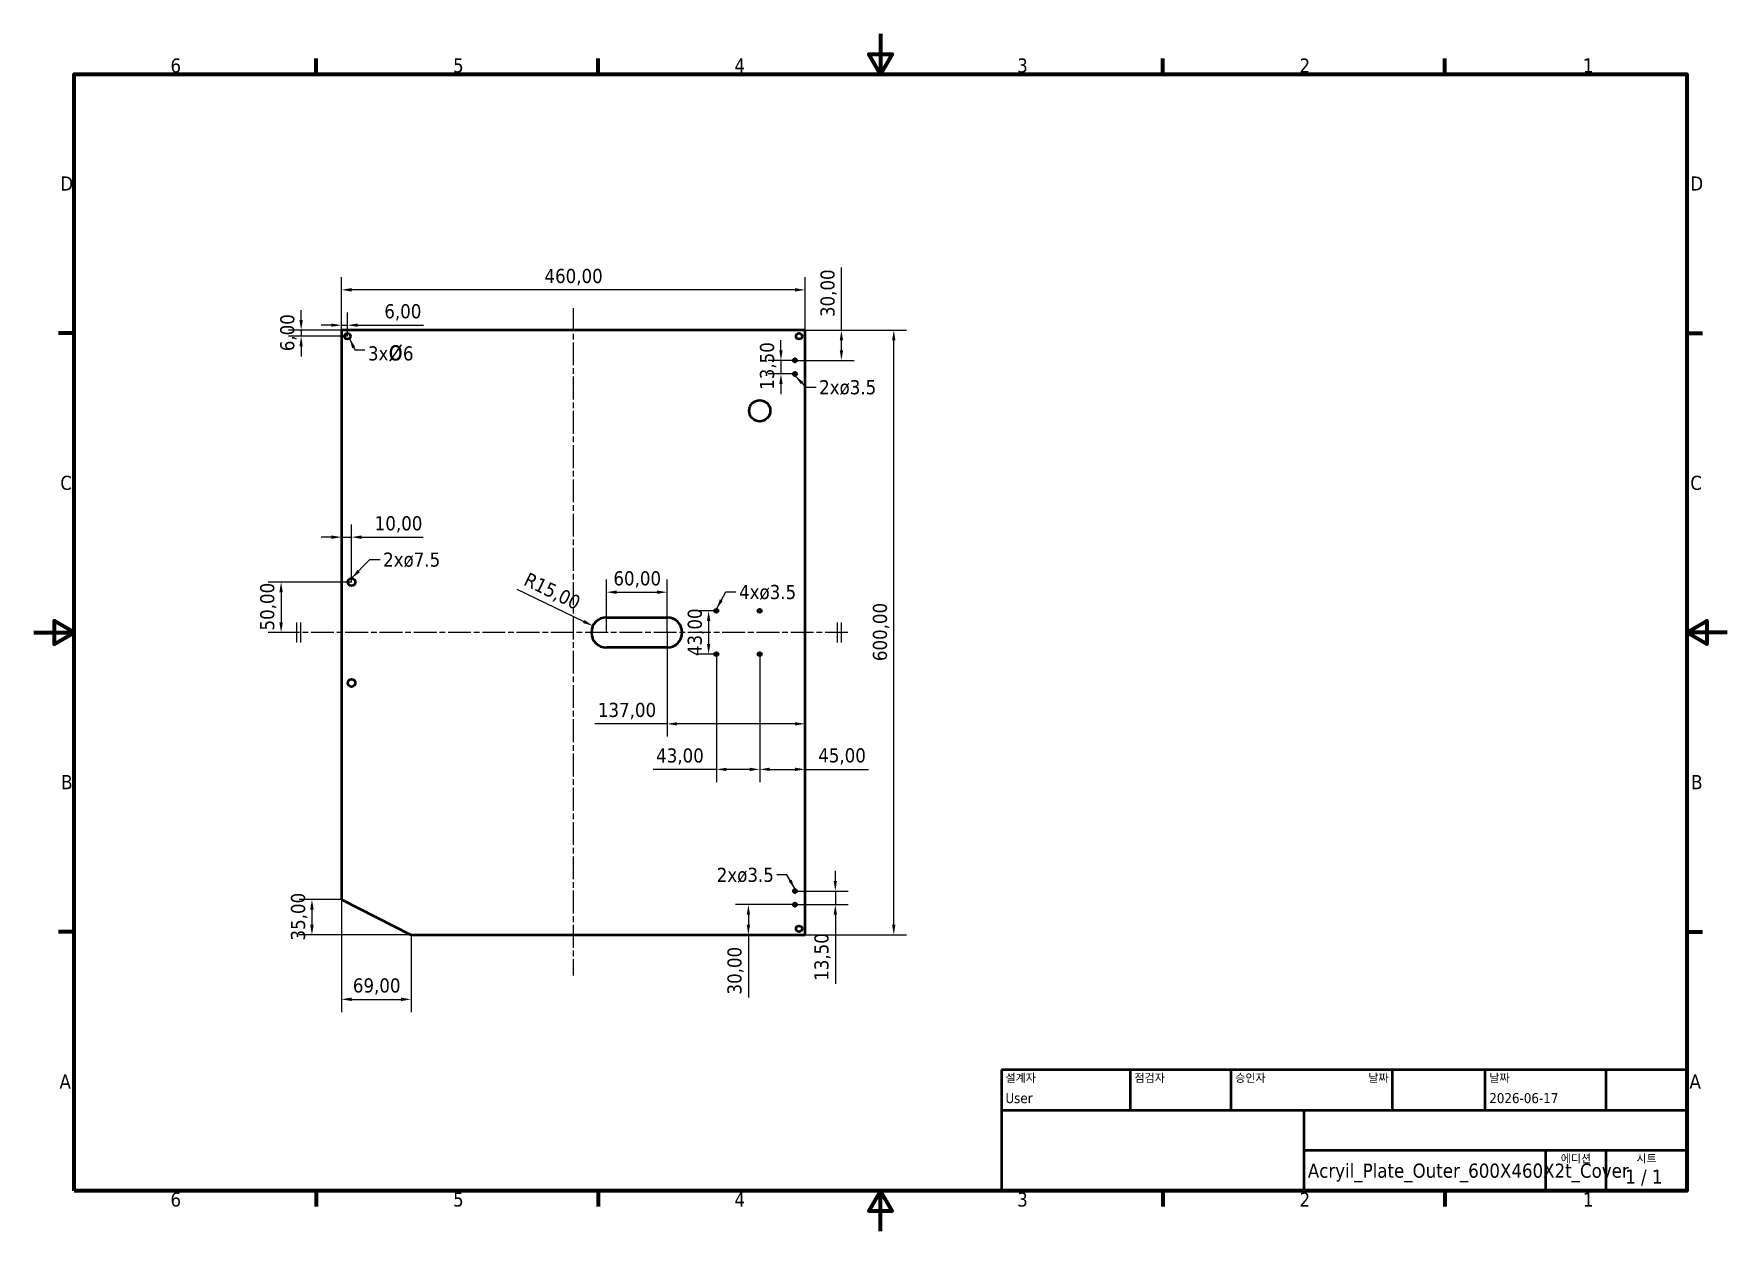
# Model space of a CAD drawing. Header units: millimetres. Extents: x 0 to 1680, y 0 to 1188.
import ezdxf
from ezdxf.enums import TextEntityAlignment as Align

# ---------------------------------------------------------------- set-up
doc = ezdxf.new("R2010")
doc.units = ezdxf.units.MM
doc.header["$LTSCALE"] = 4
doc.linetypes.add('CHAIN', pattern=[0.3543, 0.2362, -0.0295, 0.0591, -0.0295])
for name, color, linetype, lineweight in [('경계(ISO)', 7, 'Continuous', 70), ('기호(ISO)', 7, 'Continuous', 25), ('스케치 형상(ISO)', 7, 'Continuous', 25), ('외형선(ISO)', 7, 'Continuous', 50), ('제목(ISO)', 7, 'Continuous', 50), ('중심선(ISO)', 7, 'Continuous', 25), ('치수(ISO)', 7, 'Continuous', 25)]:
    doc.layers.add(name, color=color, linetype=linetype, lineweight=lineweight)
doc.styles.add('주 텍스트 (ISO)', font='tahoma.ttf')
doc.styles.add('텍스트 스타일39', font='tahoma.ttf')
doc.styles.add('텍스트 스타일41', font='tahoma.ttf')
doc.dimstyles.new('기본값 (ISO)', dxfattribs={"dimscale": 4, "dimtxt": 3.5, "dimasz": 2.5, "dimexe": 3.175, "dimexo": 0, "dimgap": 0.762, "dimtad": 1, "dimzin": 0, "dimtxsty": '주 텍스트 (ISO)', "dimcen": 0.09, "dimdle": 10, "dimclrd": 256, "dimclre": 256, "dimclrt": 256, "dimazin": 0, "dimtfac": 1.001486, "dimtmove": 0, "dimatfit": 3, "dimfxl": 0, "dimtolj": 1, "dimtzin": 0, "dimlwd": -1, "dimlwe": -1, "dimarcsym": 0})
doc.dimstyles.new('기본값 - 방법 1b (ISO)$7', dxfattribs={"dimscale": 4, "dimtxt": 3.5, "dimasz": 2.5, "dimexe": 3.175, "dimexo": 0, "dimgap": 0.762, "dimtad": 1, "dimtoh": 1, "dimtxsty": '주 텍스트 (ISO)', "dimcen": 0.09, "dimdle": 10, "dimclrd": 256, "dimclre": 256, "dimclrt": 256, "dimazin": 2, "dimtfac": 1, "dimtmove": 0, "dimatfit": 3, "dimfxl": 0, "dimtolj": 1, "dimlwd": -1, "dimlwe": -1, "dimarcsym": 0})

msp = doc.modelspace()

# ---------------------------------------------------------------- texts
at = {"layer": '기호(ISO)', "char_height": 14, "style": '주 텍스트 (ISO)'}
for s, insert, width, attachment_point in [('\\fTahoma|b0|i0;{\\H14.0000;3x}\\fTahoma|b0|i0;{\\H20.0000;ø}\\fTahoma|b0|i0;{\\H14.0000;6}', (331.458, 862.703), 45.4684, 7), ('\\fTahoma|b0|i0;4xø3.5', (699.655, 641.192), 57.32739, 1)]:
    msp.add_mtext(s, dxfattribs=dict(at, insert=insert, width=width, attachment_point=attachment_point))
at = {"layer": '기호(ISO)', "char_height": 14, "width": 57.32739, "line_spacing_factor": 1.714286, "style": '주 텍스트 (ISO)'}
for s, insert, attachment_point in [('\\fTahoma|b0|i0;2xø3.5\\P', (779.112, 844.388), 1), ('\\fTahoma|b0|i0;2xø7.5\\P', (346.513, 673.361), 1), ('\\fTahoma|b0|i0;2xø3.5\\P', (734.18, 360.557), 3)]:
    msp.add_mtext(s, dxfattribs=dict(at, insert=insert, attachment_point=attachment_point))

# ---------------------------------------------------------------- blocks, each defined once
blk = doc.blocks.new('경계 기본 경계')
at = {"layer": '경계(ISO)'}
for p, q in [((70, 287), (70, 290.9)), ((140, 287), (140, 290.9)), ((280, 287), (280, 290.9)), ((350, 287), (350, 290.9)), ((10, 222.75), (6.1, 222.75)), ((410, 222.75), (413.9, 222.75)), ((10, 74.25), (6.1, 74.25)), ((410, 74.25), (413.9, 74.25)), ((70, 10), (70, 6.1)), ((140, 10), (140, 6.1)), ((280, 10), (280, 6.1)), ((350, 10), (350, 6.1))]:
    blk.add_line(p, q, dxfattribs=at)
at = {"layer": '경계(ISO)', "flags": 128}
for points in [[(210, 297), (210, 287), (207.11, 292), (212.89, 292), (210, 287)], [(10, 10), (10, 287), (410, 287), (410, 10), (10, 10)], [(0, 148.5), (10, 148.5), (5, 151.39), (5, 145.61), (10, 148.5)], [(420, 148.5), (410, 148.5), (415, 151.39), (415, 145.61), (410, 148.5)], [(210, 0), (210, 10), (207.11, 5), (212.89, 5), (210, 10)]]:
    blk.add_lwpolyline(points, dxfattribs=at)
at = {"layer": '경계(ISO)', "char_height": 3.5, "attachment_point": 7, "style": '주 텍스트 (ISO)'}
for s, insert in [('6', (33.88, 287.33)), ('5', (103.98, 287.33)), ('4', (173.78, 287.4)), ('3', (243.91, 287.33)), ('2', (313.94, 287.4)), ('1', (384.21, 287.4)), ('D', (6.57, 258.13)), ('D', (410.87, 258.13)), ('C', (6.56, 183.81)), ('C', (410.86, 183.81)), ('B', (6.78, 109.63)), ('B', (411.08, 109.63)), ('A', (6.36, 35.38)), ('A', (410.66, 35.38)), ('6', (33.88, 6.03)), ('5', (103.98, 6.03)), ('4', (173.78, 6.1)), ('3', (243.91, 6.03)), ('2', (313.94, 6.1)), ('1', (384.21, 6.1))]:
    blk.add_mtext(s, dxfattribs=dict(at, insert=insert))
blk = doc.blocks.new('제목 블록 ISO')
at = {"layer": '제목(ISO)'}
for p, q in [((270.07, 130), (100.07, 130)), ((100.07, 130), (100.07, 100)), ((132.07, 120), (132.07, 130)), ((157.07, 120), (157.07, 130)), ((197.07, 120), (197.07, 130)), ((220.07, 120), (220.07, 130)), ((250.07, 120), (250.07, 130)), ((270.07, 100), (270.07, 130)), ((100.07, 120), (270.07, 120)), ((175.07, 120), (175.07, 100)), ((270.07, 110), (175.07, 110)), ((235.07, 100), (235.07, 110)), ((250.07, 100), (250.07, 110)), ((100.07, 100), (270.07, 100))]:
    blk.add_line(p, q, dxfattribs=at)
at = {"layer": '제목(ISO)', "style": '텍스트 스타일41'}
for s, p in [('설계자', (101.07, 129)), ('점검자', (133.07, 129)), ('승인자', (158.07, 129)), ('날짜', (221.07, 129))]:
    blk.add_text(s, height=2, dxfattribs=at).set_placement(p, align=Align.TOP_LEFT)
blk.add_text('날짜', height=2, dxfattribs=at).set_placement((196.07, 129), align=Align.TOP_RIGHT)
for s, p in [('에디션', (242.57, 109)), ('시트', (260.07, 109))]:
    blk.add_text(s, height=2, dxfattribs=at).set_placement(p, align=Align.TOP_CENTER)
at = {"layer": '제목(ISO)', "style": '주 텍스트 (ISO)'}
blk.add_text('1 / 1 ', height=3.5, dxfattribs=at).set_placement((260.07, 103.5), align=Align.MIDDLE_CENTER)
at = {"layer": '제목(ISO)', "style": '텍스트 스타일39'}
for tag, p in [('작성자', (101.07, 121)), ('점검자', (133.07, 121)), ('엔지니어링_승인자', (158.07, 121)), ('작성_날짜', (221.07, 121))]:
    blk.add_attdef(tag, text='', height=2.5, dxfattribs=at).set_placement(p, align=Align.BOTTOM_LEFT)
blk.add_attdef('엔지니어링_승인_날짜', text='', height=2.5, dxfattribs=at).set_placement((196.07, 121), align=Align.BOTTOM_RIGHT)
at = {"layer": '제목(ISO)', "style": '주 텍스트 (ISO)'}
for tag, p in [('제목', (222.57, 115)), ('회사', (137.41, 109.96)), ('리비전_번호', (242.57, 103.5))]:
    blk.add_attdef(tag, text='', height=3.5, dxfattribs=at).set_placement(p, align=Align.MIDDLE_CENTER)
blk.add_attdef('부품_번호', text='', height=3.5, dxfattribs=at).set_placement((176.07, 105), align=Align.MIDDLE_LEFT)
blk = doc.blocks.new('*D8')
at = {"layer": 'Defpoints', "color": 0, "transparency": 16777216}
for p in [(305.2, 934), (305.2, 894), (765.2, 894)]:
    blk.add_point(p, dxfattribs=at)
at = {"layer": '치수(ISO)', "transparency": 16777216}
for p, q in [((305.2, 894), (305.2, 946.7)), ((765.2, 894), (765.2, 946.7)), ((755.2, 934), (315.2, 934))]:
    blk.add_line(p, q, dxfattribs=at)
for points in [[(315.2, 935.7), (315.2, 932.3), (305.2, 934)], [(755.2, 935.7), (755.2, 932.3), (765.2, 934)]]:
    blk.add_solid(points, dxfattribs=at)
at = {"layer": '치수(ISO)', "transparency": 16777216, "insert": (506.6, 954.8), "char_height": 14, "attachment_point": 1, "style": '주 텍스트 (ISO)'}
blk.add_mtext('\\A1;460,00', dxfattribs=at)
blk = doc.blocks.new('*D9')
at = {"layer": 'Defpoints', "color": 0, "transparency": 16777216}
for p in [(765.2, 894), (853.2, 894), (765.2, 294)]:
    blk.add_point(p, dxfattribs=at)
at = {"layer": '치수(ISO)', "transparency": 16777216}
for p, q in [((765.2, 894), (865.9, 894)), ((853.2, 304), (853.2, 884)), ((765.2, 294), (865.9, 294))]:
    blk.add_line(p, q, dxfattribs=at)
for points in [[(851.5, 884), (854.8, 884), (853.2, 894)], [(851.5, 304), (854.8, 304), (853.2, 294)]]:
    blk.add_solid(points, dxfattribs=at)
at = {"layer": '치수(ISO)', "transparency": 16777216, "insert": (832.4, 565.6), "char_height": 14, "attachment_point": 1, "rotation": 90, "style": '주 텍스트 (ISO)'}
blk.add_mtext('\\A1;600,00', dxfattribs=at)
blk = doc.blocks.new('*D10')
at = {"layer": 'Defpoints', "color": 0, "transparency": 16777216}
for p in [(305.2, 329), (275.9, 294), (374.2, 294)]:
    blk.add_point(p, dxfattribs=at)
at = {"layer": '치수(ISO)', "transparency": 16777216}
for p, q in [((305.2, 329), (263.2, 329)), ((275.9, 319), (275.9, 304)), ((374.2, 294), (263.2, 294))]:
    blk.add_line(p, q, dxfattribs=at)
for points in [[(274.2, 319), (277.6, 319), (275.9, 329)], [(274.2, 304), (277.6, 304), (275.9, 294)]]:
    blk.add_solid(points, dxfattribs=at)
at = {"layer": '치수(ISO)', "transparency": 16777216, "insert": (255.1, 288.4), "char_height": 14, "attachment_point": 1, "rotation": 90, "style": '주 텍스트 (ISO)'}
blk.add_mtext('\\A1;\\fTahoma|b0|i0;35,00\\P', dxfattribs=at)
blk = doc.blocks.new('*D11')
at = {"layer": 'Defpoints', "color": 0, "transparency": 16777216}
for p in [(305.2, 329), (374.2, 294), (374.2, 230)]:
    blk.add_point(p, dxfattribs=at)
at = {"layer": '치수(ISO)', "transparency": 16777216}
for p, q in [((305.2, 329), (305.2, 217.3)), ((374.2, 294), (374.2, 217.3)), ((315.2, 230), (364.2, 230))]:
    blk.add_line(p, q, dxfattribs=at)
for points in [[(315.2, 231.7), (315.2, 228.3), (305.2, 230)], [(364.2, 231.7), (364.2, 228.3), (374.2, 230)]]:
    blk.add_solid(points, dxfattribs=at)
at = {"layer": '치수(ISO)', "transparency": 16777216, "insert": (316.5, 250.8), "char_height": 14, "attachment_point": 1, "style": '주 텍스트 (ISO)'}
blk.add_mtext('\\A1;69,00', dxfattribs=at)
blk = doc.blocks.new('*D12')
at = {"layer": 'Defpoints', "color": 0, "transparency": 16777216}
for p in [(677.2, 615.5), (669.5, 572.5), (677.2, 572.5)]:
    blk.add_point(p, dxfattribs=at)
at = {"layer": '치수(ISO)', "transparency": 16777216}
for p, q in [((677.2, 615.5), (656.8, 615.5)), ((669.5, 605.5), (669.5, 582.5)), ((677.2, 572.5), (656.8, 572.5))]:
    blk.add_line(p, q, dxfattribs=at)
for points in [[(667.8, 605.5), (671.1, 605.5), (669.5, 615.5)], [(667.8, 582.5), (671.1, 582.5), (669.5, 572.5)]]:
    blk.add_solid(points, dxfattribs=at)
at = {"layer": '치수(ISO)', "transparency": 16777216, "insert": (648.7, 570.6), "char_height": 14, "attachment_point": 1, "rotation": 90, "style": '주 텍스트 (ISO)'}
blk.add_mtext('\\A1;43,00', dxfattribs=at)
blk = doc.blocks.new('*D13')
at = {"layer": 'Defpoints', "color": 0, "transparency": 16777216}
for p in [(677.2, 572.5), (720.2, 572.5), (677.2, 458.2)]:
    blk.add_point(p, dxfattribs=at)
at = {"layer": '치수(ISO)', "transparency": 16777216}
for p, q in [((677.2, 572.5), (677.2, 445.5)), ((720.2, 572.5), (720.2, 445.5)), ((677.2, 458.2), (614.4, 458.2)), ((710.2, 458.2), (687.2, 458.2))]:
    blk.add_line(p, q, dxfattribs=at)
for points in [[(687.2, 459.8), (687.2, 456.5), (677.2, 458.2)], [(710.2, 459.8), (710.2, 456.5), (720.2, 458.2)]]:
    blk.add_solid(points, dxfattribs=at)
at = {"layer": '치수(ISO)', "transparency": 16777216, "insert": (617.4, 479), "char_height": 14, "attachment_point": 1, "style": '주 텍스트 (ISO)'}
blk.add_mtext('\\A1;43,00', dxfattribs=at)
blk = doc.blocks.new('*D14')
at = {"layer": 'Defpoints', "color": 0, "transparency": 16777216}
for p in [(628.2, 634), (568.2, 594), (628.2, 594)]:
    blk.add_point(p, dxfattribs=at)
at = {"layer": '치수(ISO)', "transparency": 16777216}
for p, q in [((568.2, 594), (568.2, 646.7)), ((628.2, 594), (628.2, 646.7)), ((578.2, 634), (618.2, 634))]:
    blk.add_line(p, q, dxfattribs=at)
for points in [[(578.2, 635.7), (578.2, 632.3), (568.2, 634)], [(618.2, 635.7), (618.2, 632.3), (628.2, 634)]]:
    blk.add_solid(points, dxfattribs=at)
at = {"layer": '치수(ISO)', "transparency": 16777216, "insert": (575, 654.8), "char_height": 14, "attachment_point": 1, "style": '주 텍스트 (ISO)'}
blk.add_mtext('\\A1;60,00', dxfattribs=at)
blk = doc.blocks.new('*D15')
at = {"layer": 'Defpoints', "color": 0, "transparency": 16777216}
for p in [(554.7, 600.5), (568.2, 594)]:
    blk.add_point(p, dxfattribs=at)
at = {"layer": '치수(ISO)', "transparency": 16777216}
blk.add_line((479.2, 636.9), (545.7, 604.9), dxfattribs=at)
blk.add_solid([(546.4, 606.4), (544.9, 603.4), (554.7, 600.5)], dxfattribs=at)
at = {"layer": '치수(ISO)', "transparency": 16777216, "insert": (491, 654.3), "char_height": 14, "attachment_point": 1, "rotation": 334.2621, "style": '주 텍스트 (ISO)'}
blk.add_mtext('\\A1;R15,00', dxfattribs=at)
blk = doc.blocks.new('*D16')
at = {"layer": 'Defpoints', "color": 0, "transparency": 16777216}
for p in [(305.2, 898.9), (305.2, 894), (311.2, 888)]:
    blk.add_point(p, dxfattribs=at)
at = {"layer": '치수(ISO)', "transparency": 16777216}
for p, q in [((305.2, 894), (305.2, 911.6)), ((311.2, 888), (311.2, 911.6)), ((295.2, 898.9), (285.2, 898.9)), ((305.2, 898.9), (311.2, 898.9)), ((321.2, 898.9), (386.5, 898.9))]:
    blk.add_line(p, q, dxfattribs=at)
for points in [[(295.2, 900.6), (295.2, 897.3), (305.2, 898.9)], [(321.2, 900.6), (321.2, 897.3), (311.2, 898.9)]]:
    blk.add_solid(points, dxfattribs=at)
at = {"layer": '치수(ISO)', "transparency": 16777216, "insert": (347.7, 919.8), "char_height": 14, "attachment_point": 1, "style": '주 텍스트 (ISO)'}
blk.add_mtext('\\A1;6,00', dxfattribs=at)
blk = doc.blocks.new('*D17')
at = {"layer": 'Defpoints', "color": 0, "transparency": 16777216}
for p in [(305.2, 894), (265.2, 888), (311.2, 888)]:
    blk.add_point(p, dxfattribs=at)
at = {"layer": '치수(ISO)', "transparency": 16777216}
for p, q in [((265.2, 904), (265.2, 914)), ((305.2, 894), (252.5, 894)), ((265.2, 894), (265.2, 888)), ((311.2, 888), (252.5, 888)), ((265.2, 878), (265.2, 868))]:
    blk.add_line(p, q, dxfattribs=at)
for points in [[(263.5, 904), (266.8, 904), (265.2, 894)], [(263.5, 878), (266.8, 878), (265.2, 888)]]:
    blk.add_solid(points, dxfattribs=at)
at = {"layer": '치수(ISO)', "transparency": 16777216, "insert": (244.4, 873.1), "char_height": 14, "attachment_point": 1, "rotation": 90, "style": '주 텍스트 (ISO)'}
blk.add_mtext('\\A1;6,00', dxfattribs=at)
blk = doc.blocks.new('*D18')
at = {"layer": 'Defpoints', "color": 0, "transparency": 16777216}
for p in [(720.2, 572.5), (765.2, 503.4), (720.2, 458.2)]:
    blk.add_point(p, dxfattribs=at)
at = {"layer": '치수(ISO)', "transparency": 16777216}
for p, q in [((720.2, 572.5), (720.2, 445.5)), ((730.2, 458.2), (755.2, 458.2)), ((765.2, 458.2), (828, 458.2))]:
    blk.add_line(p, q, dxfattribs=at)
for points in [[(730.2, 459.9), (730.2, 456.6), (720.2, 458.2)], [(755.2, 459.9), (755.2, 456.6), (765.2, 458.2)]]:
    blk.add_solid(points, dxfattribs=at)
at = {"layer": '치수(ISO)', "transparency": 16777216, "insert": (778.2, 479.1), "char_height": 14, "attachment_point": 1, "style": '주 텍스트 (ISO)'}
blk.add_mtext('\\A1;45,00', dxfattribs=at)
blk = doc.blocks.new('*D19')
at = {"layer": 'Defpoints', "color": 0, "transparency": 16777216}
for p in [(628.2, 594), (765.2, 503.4), (765.2, 503.4)]:
    blk.add_point(p, dxfattribs=at)
at = {"layer": '치수(ISO)', "transparency": 16777216}
for p, q in [((628.2, 594), (628.2, 490.7)), ((628.2, 503.4), (556.6, 503.4)), ((755.2, 503.4), (638.2, 503.4))]:
    blk.add_line(p, q, dxfattribs=at)
for points in [[(638.2, 505), (638.2, 501.7), (628.2, 503.4)], [(755.2, 505), (755.2, 501.7), (765.2, 503.4)]]:
    blk.add_solid(points, dxfattribs=at)
at = {"layer": '치수(ISO)', "transparency": 16777216, "insert": (559.6, 524.2), "char_height": 14, "attachment_point": 1, "style": '주 텍스트 (ISO)'}
blk.add_mtext('\\A1;137,00', dxfattribs=at)
blk = doc.blocks.new('*D20')
at = {"layer": 'Defpoints', "color": 0, "transparency": 16777216}
for p in [(315.2, 644), (245.3, 594), (252.8, 594)]:
    blk.add_point(p, dxfattribs=at)
at = {"layer": '치수(ISO)', "transparency": 16777216}
for p, q in [((315.2, 644), (232.6, 644)), ((245.3, 634), (245.3, 604)), ((252.8, 594), (232.6, 594))]:
    blk.add_line(p, q, dxfattribs=at)
for points in [[(243.6, 634), (247, 634), (245.3, 644)], [(243.6, 604), (247, 604), (245.3, 594)]]:
    blk.add_solid(points, dxfattribs=at)
at = {"layer": '치수(ISO)', "transparency": 16777216, "insert": (224.5, 596), "char_height": 14, "attachment_point": 1, "rotation": 90, "style": '주 텍스트 (ISO)'}
blk.add_mtext('\\A1;50,00', dxfattribs=at)
blk = doc.blocks.new('*D21')
at = {"layer": 'Defpoints', "color": 0, "transparency": 16777216}
for p in [(305.2, 679), (315.2, 688.6), (315.2, 644)]:
    blk.add_point(p, dxfattribs=at)
at = {"layer": '치수(ISO)', "transparency": 16777216}
for p, q in [((315.2, 644), (315.2, 701.3)), ((295.2, 688.6), (285.2, 688.6)), ((305.2, 688.6), (315.2, 688.6)), ((325.2, 688.6), (386.2, 688.6))]:
    blk.add_line(p, q, dxfattribs=at)
for points in [[(295.2, 690.3), (295.2, 686.9), (305.2, 688.6)], [(325.2, 690.3), (325.2, 686.9), (315.2, 688.6)]]:
    blk.add_solid(points, dxfattribs=at)
at = {"layer": '치수(ISO)', "transparency": 16777216, "insert": (338.2, 709.4), "char_height": 14, "attachment_point": 1, "style": '주 텍스트 (ISO)'}
blk.add_mtext('\\A1;10,00', dxfattribs=at)
blk = doc.blocks.new('*D22')
at = {"layer": 'Defpoints', "color": 0, "transparency": 16777216}
for p in [(755.2, 864), (741.2, 850.5), (755.2, 850.5)]:
    blk.add_point(p, dxfattribs=at)
at = {"layer": '치수(ISO)', "transparency": 16777216}
for p, q in [((741.2, 874), (741.2, 884)), ((755.2, 864), (728.5, 864)), ((741.2, 864), (741.2, 850.5)), ((755.2, 850.5), (728.5, 850.5)), ((741.2, 840.5), (741.2, 830.5))]:
    blk.add_line(p, q, dxfattribs=at)
for points in [[(739.6, 874), (742.9, 874), (741.2, 864)], [(739.6, 840.5), (742.9, 840.5), (741.2, 850.5)]]:
    blk.add_solid(points, dxfattribs=at)
at = {"layer": '치수(ISO)', "transparency": 16777216, "insert": (720.4, 834.8), "char_height": 14, "attachment_point": 1, "rotation": 90, "style": '주 텍스트 (ISO)'}
blk.add_mtext('\\A1;13,50', dxfattribs=at)
blk = doc.blocks.new('*D23')
at = {"layer": 'Defpoints', "color": 0, "transparency": 16777216}
for p in [(765.2, 894), (755.2, 864), (801.2, 864)]:
    blk.add_point(p, dxfattribs=at)
at = {"layer": '치수(ISO)', "transparency": 16777216}
for p, q in [((801.2, 894), (801.2, 956.3)), ((765.2, 894), (813.9, 894)), ((801.2, 874), (801.2, 884)), ((755.2, 864), (813.9, 864))]:
    blk.add_line(p, q, dxfattribs=at)
for points in [[(799.6, 884), (802.9, 884), (801.2, 894)], [(799.6, 874), (802.9, 874), (801.2, 864)]]:
    blk.add_solid(points, dxfattribs=at)
at = {"layer": '치수(ISO)', "transparency": 16777216, "insert": (780.4, 907), "char_height": 14, "attachment_point": 1, "rotation": 90, "style": '주 텍스트 (ISO)'}
blk.add_mtext('\\A1;30,00', dxfattribs=at)
blk = doc.blocks.new('*D24')
at = {"layer": 'Defpoints', "color": 0, "transparency": 16777216}
for p in [(755.2, 324), (708.9, 294), (741.3, 294)]:
    blk.add_point(p, dxfattribs=at)
at = {"layer": '치수(ISO)', "transparency": 16777216}
for p, q in [((755.2, 324), (696.2, 324)), ((708.9, 314), (708.9, 304)), ((708.9, 294), (708.9, 231.7))]:
    blk.add_line(p, q, dxfattribs=at)
for points in [[(707.3, 314), (710.6, 314), (708.9, 324)], [(707.3, 304), (710.6, 304), (708.9, 294)]]:
    blk.add_solid(points, dxfattribs=at)
at = {"layer": '치수(ISO)', "transparency": 16777216, "insert": (688.1, 234.8), "char_height": 14, "attachment_point": 1, "rotation": 90, "style": '주 텍스트 (ISO)'}
blk.add_mtext('\\A1;30,00', dxfattribs=at)
blk = doc.blocks.new('*D25')
at = {"layer": 'Defpoints', "color": 0, "transparency": 16777216}
for p in [(755.2, 337.5), (755.2, 324), (795.2, 324)]:
    blk.add_point(p, dxfattribs=at)
at = {"layer": '치수(ISO)', "transparency": 16777216}
for p, q in [((795.2, 347.5), (795.2, 357.5)), ((755.2, 337.5), (807.9, 337.5)), ((795.2, 337.5), (795.2, 324)), ((755.2, 324), (807.9, 324)), ((795.2, 314), (795.2, 245.4))]:
    blk.add_line(p, q, dxfattribs=at)
for points in [[(793.5, 347.5), (796.8, 347.5), (795.2, 337.5)], [(793.5, 314), (796.8, 314), (795.2, 324)]]:
    blk.add_solid(points, dxfattribs=at)
at = {"layer": '치수(ISO)', "transparency": 16777216, "insert": (774.4, 248.4), "char_height": 14, "attachment_point": 1, "rotation": 90, "style": '주 텍스트 (ISO)'}
blk.add_mtext('\\A1;13,50', dxfattribs=at)
blk = doc.blocks.new('가로대칭')
at = {"layer": '스케치 형상(ISO)'}
for p, q in [((-0.5, 2.5), (-0.5, -2.5)), ((0.5, 2.5), (0.5, -2.5))]:
    blk.add_line(p, q, dxfattribs=at)

# ---------------------------------------------------------------- dimensions: what is measured, and where the dimension line sits
at = {"layer": '치수(ISO)'}
for base, p1, p2, angle, override, picture, middle in [((305.174, 934), (765.174, 894), (305.174, 894), 180, {"dimgap": 0.762, "dimdec": 2, "dimtol": 0, "dimlim": 0, "dimtp": 0, "dimtm": 0, "dimtdec": 2, "dimtofl": 0, "dimatfit": 1}, '*D8', (535.174, 934)), ((801.249, 864), (765.174, 894), (755.174, 864), 90, {"dimgap": 0.762, "dimdec": 2, "dimtol": 0, "dimlim": 0, "dimtp": 0, "dimtm": 0, "dimtdec": 2, "dimtofl": 0, "dimatfit": 2}, '*D23', (801.249, 930.14)), ((265.174, 888), (305.174, 894), (311.174, 888), 90, {"dimgap": 0.762, "dimdec": 2, "dimtol": 0, "dimlim": 0, "dimtp": 0, "dimtm": 0, "dimtdec": 2, "dimtofl": 1, "dimatfit": 1}, '*D17', (265.174, 891)), ((305.174, 898.943), (311.174, 888), (305.174, 894), 180, {"dimgap": 0.762, "dimdec": 2, "dimtol": 0, "dimlim": 0, "dimtp": 0, "dimtm": 0, "dimtdec": 2, "dimtofl": 1, "dimatfit": 1}, '*D16', (365.599, 898.943)), ((853.174, 894), (765.174, 294), (765.174, 894), 90, {"dimgap": 0.762, "dimdec": 2, "dimtol": 0, "dimlim": 0, "dimtp": 0, "dimtm": 0, "dimtdec": 2, "dimtofl": 0, "dimatfit": 1}, '*D9', (853.174, 594)), ((741.245, 850.5), (755.174, 864), (755.174, 850.5), 90, {"dimgap": 0.762, "dimdec": 2, "dimtol": 0, "dimlim": 0, "dimtp": 0, "dimtm": 0, "dimtdec": 2, "dimtofl": 1, "dimatfit": 1}, '*D22', (741.245, 857.25)), ((315.174, 688.584), (305.174, 678.984), (315.174, 644), 180, {"dimgap": 0.762, "dimdec": 2, "dimse1": 1, "dimtol": 0, "dimlim": 0, "dimtp": 0, "dimtm": 0, "dimtdec": 2, "dimtofl": 1, "dimatfit": 1}, '*D21', (360.707, 688.584)), ((245.31, 594), (315.174, 644), (252.84, 594), 90, {"dimgap": 0.762, "dimdec": 2, "dimtol": 0, "dimlim": 0, "dimtp": 0, "dimtm": 0, "dimtdec": 2, "dimtofl": 0, "dimatfit": 1}, '*D20', (245.31, 619)), ((628.174, 634), (568.174, 594), (628.174, 594), 180, {"dimgap": 0.762, "dimdec": 2, "dimtol": 0, "dimlim": 0, "dimtp": 0, "dimtm": 0, "dimtdec": 2, "dimtofl": 0, "dimatfit": 1}, '*D14', (598.174, 634)), ((669.482, 572.5), (677.174, 615.5), (677.174, 572.5), 90, {"dimgap": 0.762, "dimdec": 2, "dimtol": 0, "dimlim": 0, "dimtp": 0, "dimtm": 0, "dimtdec": 2, "dimtofl": 0, "dimatfit": 1}, '*D12', (669.482, 594)), ((677.174, 458.152), (720.174, 572.5), (677.174, 572.5), 180, {"dimgap": 0.762, "dimdec": 2, "dimtol": 0, "dimlim": 0, "dimtp": 0, "dimtm": 0, "dimtdec": 2, "dimtofl": 0, "dimatfit": 2}, '*D13', (640.766, 458.152)), ((795.174, 324), (755.174, 337.5), (755.174, 324), 90, {"dimgap": 0.762, "dimdec": 2, "dimtol": 0, "dimlim": 0, "dimtp": 0, "dimtm": 0, "dimtdec": 2, "dimtofl": 1, "dimatfit": 1}, '*D25', (795.174, 270.906)), ((374.174, 230), (305.174, 329), (374.174, 294), 180, {"dimgap": 0.762, "dimdec": 2, "dimtol": 0, "dimlim": 0, "dimtp": 0, "dimtm": 0, "dimtdec": 2, "dimtofl": 0, "dimatfit": 1}, '*D11', (339.674, 230)), ((708.936, 294), (755.174, 324), (741.339, 294), 270, {"dimgap": 0.762, "dimdec": 2, "dimse2": 1, "dimtol": 0, "dimlim": 0, "dimtp": 0, "dimtm": 0, "dimtdec": 2, "dimtofl": 0, "dimatfit": 2}, '*D24', (708.936, 257.86))]:
    dim = msp.add_linear_dim(base=base, p1=p1, p2=p2, angle=angle, dimstyle='기본값 (ISO)', override=override, dxfattribs=at)
    dim.commit()
    dim.dimension.update_dxf_attribs({"geometry": picture, "text_midpoint": middle, "dimtype": 160})
dim = msp.add_radius_dim(center=(568.174, 594), mpoint=(554.662, 600.514), dimstyle='기본값 (ISO)', override={"dimgap": 0.762, "dimdec": 2, "dimlfac": 1, "dimcen": 0, "dimtol": 0, "dimlim": 0, "dimtp": 0, "dimtm": 0, "dimtdec": 2, "dimtofl": 0}, dxfattribs=at)
dim.commit()
dim.dimension.update_dxf_attribs({"geometry": '*D15', "text_midpoint": (513.126, 633.78)})
for base, p1, p2, override, picture, middle in [((765.174, 503.366), (628.174, 594), (765.174, 503.366), {"dimgap": 0.762, "dimdec": 2, "dimse2": 1, "dimtol": 0, "dimlim": 0, "dimtp": 0, "dimtm": 0, "dimtdec": 2, "dimtofl": 0, "dimatfit": 2}, '*D19', (587.384, 503.366)), ((720.174, 458.248), (765.174, 503.366), (720.174, 572.5), {"dimgap": 0.762, "dimdec": 2, "dimse1": 1, "dimtol": 0, "dimlim": 0, "dimtp": 0, "dimtm": 0, "dimtdec": 2, "dimtofl": 0, "dimatfit": 2}, '*D18', (801.582, 458.248))]:
    dim = msp.add_linear_dim(base=base, p1=p1, p2=p2, dimstyle='기본값 (ISO)', override=override, dxfattribs=at)
    dim.commit()
    dim.dimension.update_dxf_attribs({"geometry": picture, "text_midpoint": middle, "dimtype": 160})
dim = msp.add_linear_dim(base=(275.904, 294), p1=(305.174, 329), p2=(374.174, 294), angle=90, text='\\fTahoma|b0|i0;<>\\P', dimstyle='기본값 (ISO)', override={"dimgap": 0.762, "dimdec": 2, "dimtol": 0, "dimlim": 0, "dimtp": 0, "dimtm": 0, "dimtdec": 2, "dimtofl": 0, "dimatfit": 1, "dimtvp": -0.25}, dxfattribs=at)
dim.commit()
dim.dimension.update_dxf_attribs({"geometry": '*D10', "text_midpoint": (275.904, 311.5), "dimtype": 160})

# ---------------------------------------------------------------- linework, layer by layer
at = {"layer": '외형선(ISO)'}
for p, q in [((765.174, 894), (305.174, 894)), ((305.174, 894), (305.174, 329)), ((765.174, 294), (765.174, 894)), ((568.174, 609), (628.174, 609)), ((628.174, 579), (568.174, 579)), ((305.174, 329), (374.174, 294)), ((374.174, 294), (765.174, 294))]:
    msp.add_line(p, q, dxfattribs=at)
for centre, radius in [((311.174, 888), 3), ((759.174, 888), 3), ((755.174, 864), 1.75), ((755.174, 850.5), 1.75), ((720.174, 814), 10.5), ((315.174, 644), 3.75), ((677.174, 615.5), 1.75), ((720.174, 615.5), 1.75), ((677.174, 572.5), 1.75), ((720.174, 572.5), 1.75), ((315.174, 544), 3.75), ((755.174, 337.5), 1.75), ((755.174, 324), 1.75), ((759.174, 300), 3)]:
    msp.add_circle(centre, radius, dxfattribs=at)
for centre, start, end in [((568.174, 594), 90, 270), ((628.174, 594), 270, 90)]:
    msp.add_arc(centre, 15, start, end, dxfattribs=at)
at = {"layer": '중심선(ISO)', "linetype": 'CHAIN', "ltscale": 23.990969}
for p, q in [((535.174, 915.867), (535.174, 253.693)), ((807.665, 594), (252.84, 594))]:
    msp.add_line(p, q, dxfattribs=at)

# ---------------------------------------------------------------- block references
at = {"xscale": 4, "yscale": 4, "zscale": 4}
for name, p in [('경계 기본 경계', (0, 0)), ('가로대칭', (262.425, 594)), ('가로대칭', (798.908, 594))]:
    msp.add_blockref(name, p, dxfattribs=at)
msp.add_blockref('제목 블록 ISO', (559.714, -360), dxfattribs=at).add_auto_attribs({'부품_번호': 'Acryil_Plate_Outer_600X460X2t_Cover', '작성자': 'User', '작성_날짜': '2026-06-17'})

msp.set_redraw_order([(e.dxf.handle, doc.entitydb.next_handle()) for e in msp.query("TEXT MTEXT ATTDEF DIMENSION ARC_DIMENSION")])  # texts and dimensions are drawn at this point

# ---------------------------------------------------------------- leaders
at = {"layer": '기호(ISO)', "annotation_type": 0, "has_hookline": 1}
for points, hookline_direction, text_width in [([(313.224, 885.81), (318.41, 874.369), (328.41, 874.369)], 0, 43.952), ([(755.174, 848.75), (766.064, 837.388), (776.064, 837.388)], 0, 55.323), ([(315.174, 647.75), (333.465, 666.361), (343.465, 666.361)], 0, 55.323), ([(677.174, 617.25), (686.607, 634.192), (696.607, 634.192)], 0, 55.972), ([(755.174, 339.25), (747.228, 353.557), (737.228, 353.557)], 1, 55.323)]:
    msp.add_leader(points, dimstyle='기본값 - 방법 1b (ISO)$7', override={"dimtad": 0}, dxfattribs=dict(at, hookline_direction=hookline_direction, text_width=text_width))

doc.saveas('drawing.dxf')
